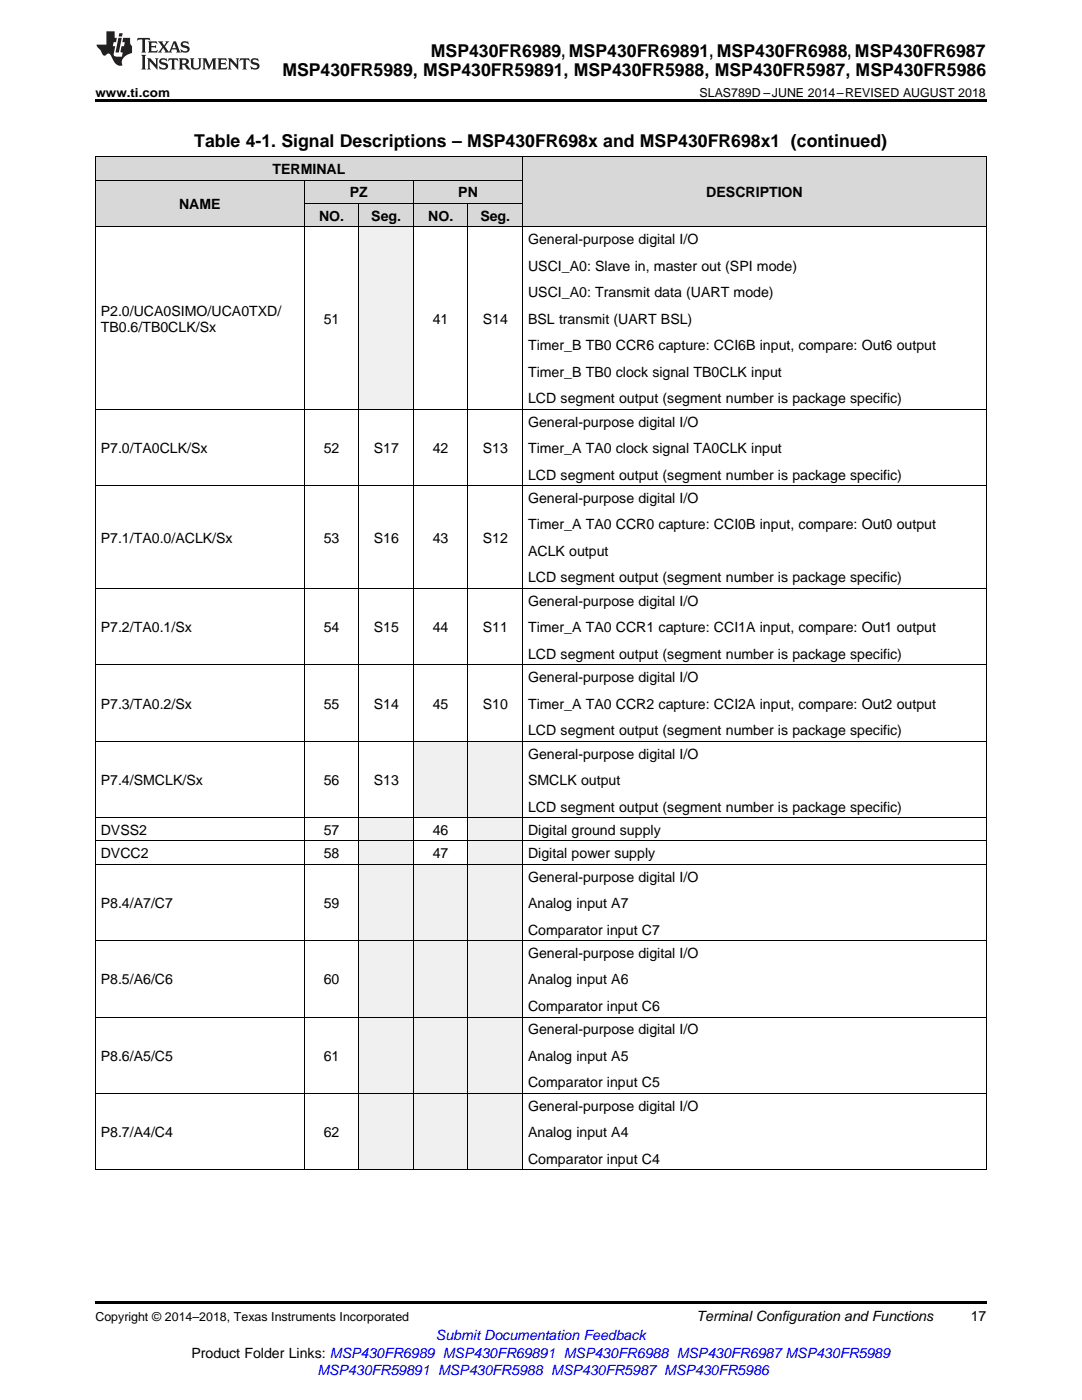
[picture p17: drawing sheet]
<svg xmlns="http://www.w3.org/2000/svg" width="216mm" height="279mm" viewBox="0 0 216 279" stroke-linecap="round" stroke-linejoin="round" font-family="sans-serif">
<defs><g id="words">
<g font-size="3.5">
<text x="86" y="11.3">MSP430FR6989, MSP430FR69891, MSP430FR6988, MSP430FR6987</text>
<text x="56.3" y="15.2">MSP430FR5989, MSP430FR59891, MSP430FR5988, MSP430FR5987, MSP430FR5986</text>
<text x="38.8" y="29.3">Table 4-1. Signal Descriptions – MSP430FR698x and MSP430FR698x1 (continued)</text>
</g>
<g font-size="2.8">
<text x="54.4" y="34.7">TERMINAL</text>
<text x="35.7" y="41.7">NAME</text>
<text x="69.8" y="39.4">PZ</text>
<text x="91.4" y="39.4">PN</text>
<text x="140.9" y="39.4">DESCRIPTION</text>
<text x="63.7" y="44.1">NO.</text>
<text x="74.1" y="44.1">Seg.</text>
<text x="85.4" y="44.1">NO.</text>
<text x="95.8" y="44.1">Seg.</text>
<text x="105.4" y="48.7">General-purpose digital I/O</text>
<text x="105.4" y="54">USCI_A0: Slave in, master out (SPI mode)</text>
<text x="105.4" y="59.3">USCI_A0: Transmit data (UART mode)</text>
<text x="20.1" y="63">P2.0/UCA0SIMO/UCA0TXD/</text>
<text x="64.6" y="64.6">51</text>
<text x="86.4" y="64.6">41</text>
<text x="96.3" y="64.6">S14</text>
<text x="105.4" y="64.6">BSL transmit (UART BSL)</text>
<text x="20.1" y="66.2">TB0.6/TB0CLK/Sx</text>
<text x="105.4" y="69.9">Timer_B TB0 CCR6 capture: CCI6B input, compare: Out6 output</text>
<text x="105.4" y="75.2">Timer_B TB0 clock signal TB0CLK input</text>
<text x="105.4" y="80.5">LCD segment output (segment number is package specific)</text>
<text x="105.4" y="85.1">General-purpose digital I/O</text>
<text x="20.1" y="90.4">P7.0/TA0CLK/Sx</text>
<text x="64.6" y="90.4">52</text>
<text x="74.6" y="90.4">S17</text>
<text x="86.4" y="90.4">42</text>
<text x="96.3" y="90.4">S13</text>
<text x="105.4" y="90.4">Timer_A TA0 clock signal TA0CLK input</text>
<text x="105.4" y="95.7">LCD segment output (segment number is package specific)</text>
<text x="105.4" y="100.4">General-purpose digital I/O</text>
<text x="105.4" y="105.7">Timer_A TA0 CCR0 capture: CCI0B input, compare: Out0 output</text>
<text x="20.1" y="108.3">P7.1/TA0.0/ACLK/Sx</text>
<text x="64.6" y="108.3">53</text>
<text x="74.6" y="108.3">S16</text>
<text x="86.4" y="108.3">43</text>
<text x="96.3" y="108.3">S12</text>
<text x="105.4" y="110.9">ACLK output</text>
<text x="105.4" y="116.2">LCD segment output (segment number is package specific)</text>
<text x="105.4" y="120.9">General-purpose digital I/O</text>
<text x="20.1" y="126.2">P7.2/TA0.1/Sx</text>
<text x="64.6" y="126.2">54</text>
<text x="74.6" y="126.2">S15</text>
<text x="86.4" y="126.2">44</text>
<text x="96.3" y="126.2">S11</text>
<text x="105.4" y="126.2">Timer_A TA0 CCR1 capture: CCI1A input, compare: Out1 output</text>
<text x="105.4" y="131.5">LCD segment output (segment number is package specific)</text>
<text x="105.4" y="136.1">General-purpose digital I/O</text>
<text x="20.1" y="141.4">P7.3/TA0.2/Sx</text>
<text x="64.6" y="141.4">55</text>
<text x="74.6" y="141.4">S14</text>
<text x="86.4" y="141.4">45</text>
<text x="96.3" y="141.4">S10</text>
<text x="105.4" y="141.4">Timer_A TA0 CCR2 capture: CCI2A input, compare: Out2 output</text>
<text x="105.4" y="146.7">LCD segment output (segment number is package specific)</text>
<text x="105.4" y="151.4">General-purpose digital I/O</text>
<text x="20.1" y="156.7">P7.4/SMCLK/Sx</text>
<text x="64.6" y="156.7">56</text>
<text x="74.6" y="156.7">S13</text>
<text x="105.4" y="156.7">SMCLK output</text>
<text x="105.4" y="162">LCD segment output (segment number is package specific)</text>
<text x="20.1" y="166.6">DVSS2</text>
<text x="64.6" y="166.6">57</text>
<text x="86.4" y="166.6">46</text>
<text x="105.4" y="166.6">Digital ground supply</text>
<text x="20.1" y="171.3">DVCC2</text>
<text x="64.6" y="171.3">58</text>
<text x="86.4" y="171.3">47</text>
<text x="105.4" y="171.3">Digital power supply</text>
<text x="105.4" y="175.9">General-purpose digital I/O</text>
<text x="20.1" y="181.2">P8.4/A7/C7</text>
<text x="64.6" y="181.2">59</text>
<text x="105.4" y="181.2">Analog input A7</text>
<text x="105.4" y="186.5">Comparator input C7</text>
<text x="105.4" y="191.2">General-purpose digital I/O</text>
<text x="20.1" y="196.5">P8.5/A6/C6</text>
<text x="64.6" y="196.5">60</text>
<text x="105.4" y="196.5">Analog input A6</text>
<text x="105.4" y="201.8">Comparator input C6</text>
<text x="105.4" y="206.4">General-purpose digital I/O</text>
<text x="20.1" y="211.7">P8.6/A5/C5</text>
<text x="64.6" y="211.7">61</text>
<text x="105.4" y="211.7">Analog input A5</text>
<text x="105.4" y="217">Comparator input C5</text>
<text x="105.4" y="221.7">General-purpose digital I/O</text>
<text x="20.1" y="226.9">P8.7/A4/C4</text>
<text x="64.6" y="226.9">62</text>
<text x="105.4" y="226.9">Analog input A4</text>
<text x="105.4" y="232.2">Comparator input C4</text>
<text x="139" y="263.6">Terminal Configuration and Functions</text>
<text x="193.7" y="263.6">17</text>
<text x="38.2" y="270.9">Product Folder Links: MSP430FR6989 MSP430FR69891 MSP430FR6988 MSP430FR6987 MSP430FR5989</text>
</g>
<g font-size="2.8" fill="#00f">
<text x="87" y="267.4">Submit Documentation Feedback</text>
<text x="63.3" y="274.5">MSP430FR59891 MSP430FR5988 MSP430FR5987 MSP430FR5986</text>
</g>
<g font-size="2.5">
<text x="19" y="19.3">www.ti.com</text>
<text x="139.6" y="19.3">SLAS789D –JUNE 2014–REVISED AUGUST 2018</text>
<text x="19" y="263.6">Copyright © 2014–2018, Texas Instruments Incorporated</text>
</g>
</g></defs>
<g fill="#f0f0f0">
<path d="M71.6 218.3h10.9v15.2h-10.9z"/>
<path d="M82.5 218.3h10.9v15.2h-10.9z"/>
<path d="M93.4 218.3h10.9v15.2h-10.9z"/>
<path d="M71.6 203h10.9v15.3h-10.9z"/>
<path d="M82.5 203h10.9v15.3h-10.9z"/>
<path d="M93.4 203h10.9v15.3h-10.9z"/>
<path d="M71.6 187.8h10.9v15.2h-10.9z"/>
<path d="M82.5 187.8h10.9v15.2h-10.9z"/>
<path d="M93.4 187.8h10.9v15.2h-10.9z"/>
<path d="M71.6 172.5h10.9v15.3h-10.9z"/>
<path d="M82.5 172.5h10.9v15.3h-10.9z"/>
<path d="M93.4 172.5h10.9v15.3h-10.9z"/>
<path d="M71.6 167.9h10.9v4.6h-10.9z"/>
<path d="M93.4 167.9h10.9v4.6h-10.9z"/>
<path d="M71.6 163.2h10.9v4.7h-10.9z"/>
<path d="M93.4 163.2h10.9v4.7h-10.9z"/>
<path d="M82.5 148h10.9v15.2h-10.9z"/>
<path d="M93.4 148h10.9v15.2h-10.9z"/>
<path d="M71.6 45.3h10.9v36.4h-10.9z"/>
</g>
<g fill="#d8d8d8">
<path d="M104.3 31.4h92.5v13.9h-92.5z"/>
<path d="M19 36h41.7v9.3h-41.7z"/>
<path d="M60.7 40.7h10.9v4.6h-10.9z"/>
<path d="M71.6 40.7h10.9v4.6h-10.9z"/>
<path d="M82.5 40.7h10.9v4.6h-10.9z"/>
<path d="M93.4 40.7h10.9v4.6h-10.9z"/>
<path d="M60.7 36h10.9v4.7h-10.9z"/>
<path d="M71.6 36h10.9v4.7h-10.9z"/>
<path d="M82.5 36h10.9v4.7h-10.9z"/>
<path d="M93.4 36h10.9v4.7h-10.9z"/>
<path d="M19 31.4h41.7v4.6h-41.7z"/>
<path d="M60.7 31.4h10.9v4.6h-10.9z"/>
<path d="M71.6 31.4h10.9v4.6h-10.9z"/>
<path d="M82.5 31.4h10.9v4.6h-10.9z"/>
<path d="M93.4 31.4h10.9v4.6h-10.9z"/>
</g>
<path d="M19 19.9h177.8v.5h-177.8zM19 259.7h177.8v.5h-177.8z" fill="#000"/>
<g fill="none" stroke="#000" stroke-width=".2">
<path d="M19 36h85.3M19 31.3h177.8M19.1 31.4v202.1M60.7 36v197.5M82.5 36v197.5M104.3 31.4v202.1M196.8 31.4v202.1M19 45.3h177.8M60.7 40.6h43.6M71.6 40.7v192.8M93.4 40.7v192.8M19 96.9h177.8"/>
<path d="M19 81.7h177.8M19 117.5h177.8M19 132.7h177.8M19 147.9h177.8M19 172.5h177.8M19 167.8h177.8M19 163.2h177.8M19 187.7h177.8M19 218.2h177.8M19 203h177.8M19 233.5h177.8"/>
</g>
<g fill="#231f20">
<path d="M27.5 7.6l-.1 .5 .4-.2h.6v.1v2.1l-.2 .4h1l-.3-.4v-2.1l.1-.1h.5l.5 .2-.2-.5zM29.5 8.3l.2 .3v1.5l-.2 .4h1.8l.2-.6a1.04 1.04 0 0 1-1.3 .2v-.7h.6l.3 .2v-.6l-.3 .2h-.6v-.6l.8-.1 .4 .3-.2-.5zM31.5 8.3l.9 1.1-.9 1.1h.8l-.2-.2 .5-.7 .4 .7-.2 .2h1.5l-.1-.2 .1-.4h.9l.1 .4-.2 .2h1l-.3-.3-.7-1.9h-.5l-.9 2-.8-1 .9-1h-.8l.1 .3-.3 .5-.4-.6 .2-.2zM34.7 8.6l.4 1h-.7zM36.3 8.4a.63 .63 0 0 0-.2 .7 .63 .63 0 0 0 .6 .4l.6 .2 .1 .2a.75 .75 0 0 1-.7 .4 .75 .75 0 0 1-.6-.5l.1 .7 .1-.1a1.11 1.11 0 0 0 1.5-.6 1.13 1.13 0 0 0-1.2-.8l-.1-.4a1.04 1.04 0 0 1 1.2 .2l-.2-.5-.1 .1-.5-.2zM28.2 10.9l.2 .4v2.2l-.2 .4h1l-.3-.4v-2.2l.3-.4zM29.3 11.6l.3 .4v1.5l-.3 .4h.8l-.2-.4v-1.3l1.5 1.7v-1.9l.2-.4h-.7l.2 .4v.9l-1.1-1.3zM32 11.8a.62 .62 0 0 0-.2 .7 .62 .62 0 0 0 .6 .4l.6 .1 .1 .3a.76 .76 0 0 1-.7 .3 .76 .76 0 0 1-.6-.4l.1 .7 .1-.1a1.11 1.11 0 0 0 1.5-.6 1.13 1.13 0 0 0-1.2-.8l-.1-.4a1.04 1.04 0 0 1 1.2 .2l-.2-.6-.1 .1-.5-.1zM33.7 11.6l-.2 .6a.61 .61 0 0 1 .8-.3v1.6l-.2 .4h.9l-.2-.4v-1.6a.63 .63 0 0 1 .8 .3l-.2-.6zM35.6 11.6l.3 .4v1.5l-.3 .4h1l-.2-.2v-.8l.5 .2a.76 .76 0 0 0 1.2 .7l-1-1a.58 .58 0 0 0 .6-.5 .58 .58 0 0 0-.5-.6zM36.4 11.9h.1a.45 .45 0 0 1 .5 .1 .45 .45 0 0 1 .1 .5l-.7 .2zM37.9 11.6l.2 .2a2.17 2.17 0 0 0 .3 1.9 .99 .99 0 0 0 1.6-.6v-1.1l.2-.4h-.7l.2 .2a1.92 1.92 0 0 1-.2 1.8 .6 .6 0 0 1-.9-.5v-1.1l.2-.4zM40.4 11.6l.2 .4v1.5l-.2 .4h.7l-.2-.4v-1.4l.8 1.8 .8-1.8v1.4l-.2 .4h.9l-.2-.4v-1.5l.2-.4h-.8l-.6 1.5-.6-1.5zM43.4 11.6l.2 .4v1.5l-.2 .4h1.8l.2-.6a1.04 1.04 0 0 1-1.3 .1v-.6h.5l.4 .2v-.6l-.4 .2h-.5v-.7h.8l.3 .3-.1-.6zM45.5 11.6l.2 .4v1.5l-.2 .4h.7l-.2-.4v-1.3l1.5 1.7v-1.9l.2-.4h-.7l.2 .4v.9l-1.1-1.3zM47.9 11.6l-.1 .6a.61 .61 0 0 1 .8-.3v1.6l-.3 .4h1l-.3-.4 .1-1.6a.63 .63 0 0 1 .7 .3l-.1-.6zM50.2 11.8a.62 .62 0 0 0-.2 .7 .62 .62 0 0 0 .6 .4l.6 .1 .2 .3a.76 .76 0 0 1-.8 .3 .76 .76 0 0 1-.6-.4l.1 .7 .2-.1a1.11 1.11 0 0 0 1.5-.6 1.13 1.13 0 0 0-1.3-.8l-.1-.4a1.04 1.04 0 0 1 1.2 .2l-.1-.6-.2 .1-.5-.1z"/>
<path d="M21.2 6.3v2.6h-1.9l.1 .4 .7 .9a.91 .91 0 0 0 1 .8 .56 .56 0 0 1 .5-.3 .56 .56 0 0 1 .5 .3l.4 .8a1.53 1.53 0 0 0 1.9 1.2 1.54 1.54 0 0 1 1-2.1l.9-.3v-1.4a1.52 1.52 0 0 1-.3-1.6h-1.4l-.2 .8h.5l-.2 .8h-.4l-.2 1v.2l.4 .1-.2 .8a1.93 1.93 0 0 1-1.6-.3l.3-1.8h-.5l.2-.8h.4l.2-.8h-.4v-1.3zM23.6 7.6l-.6 2.9h.7l.6-2.9zM23.8 6.6l-.1 .7h.6l.2-.7z"/>
</g>
<use href="#words"/>
</svg>
